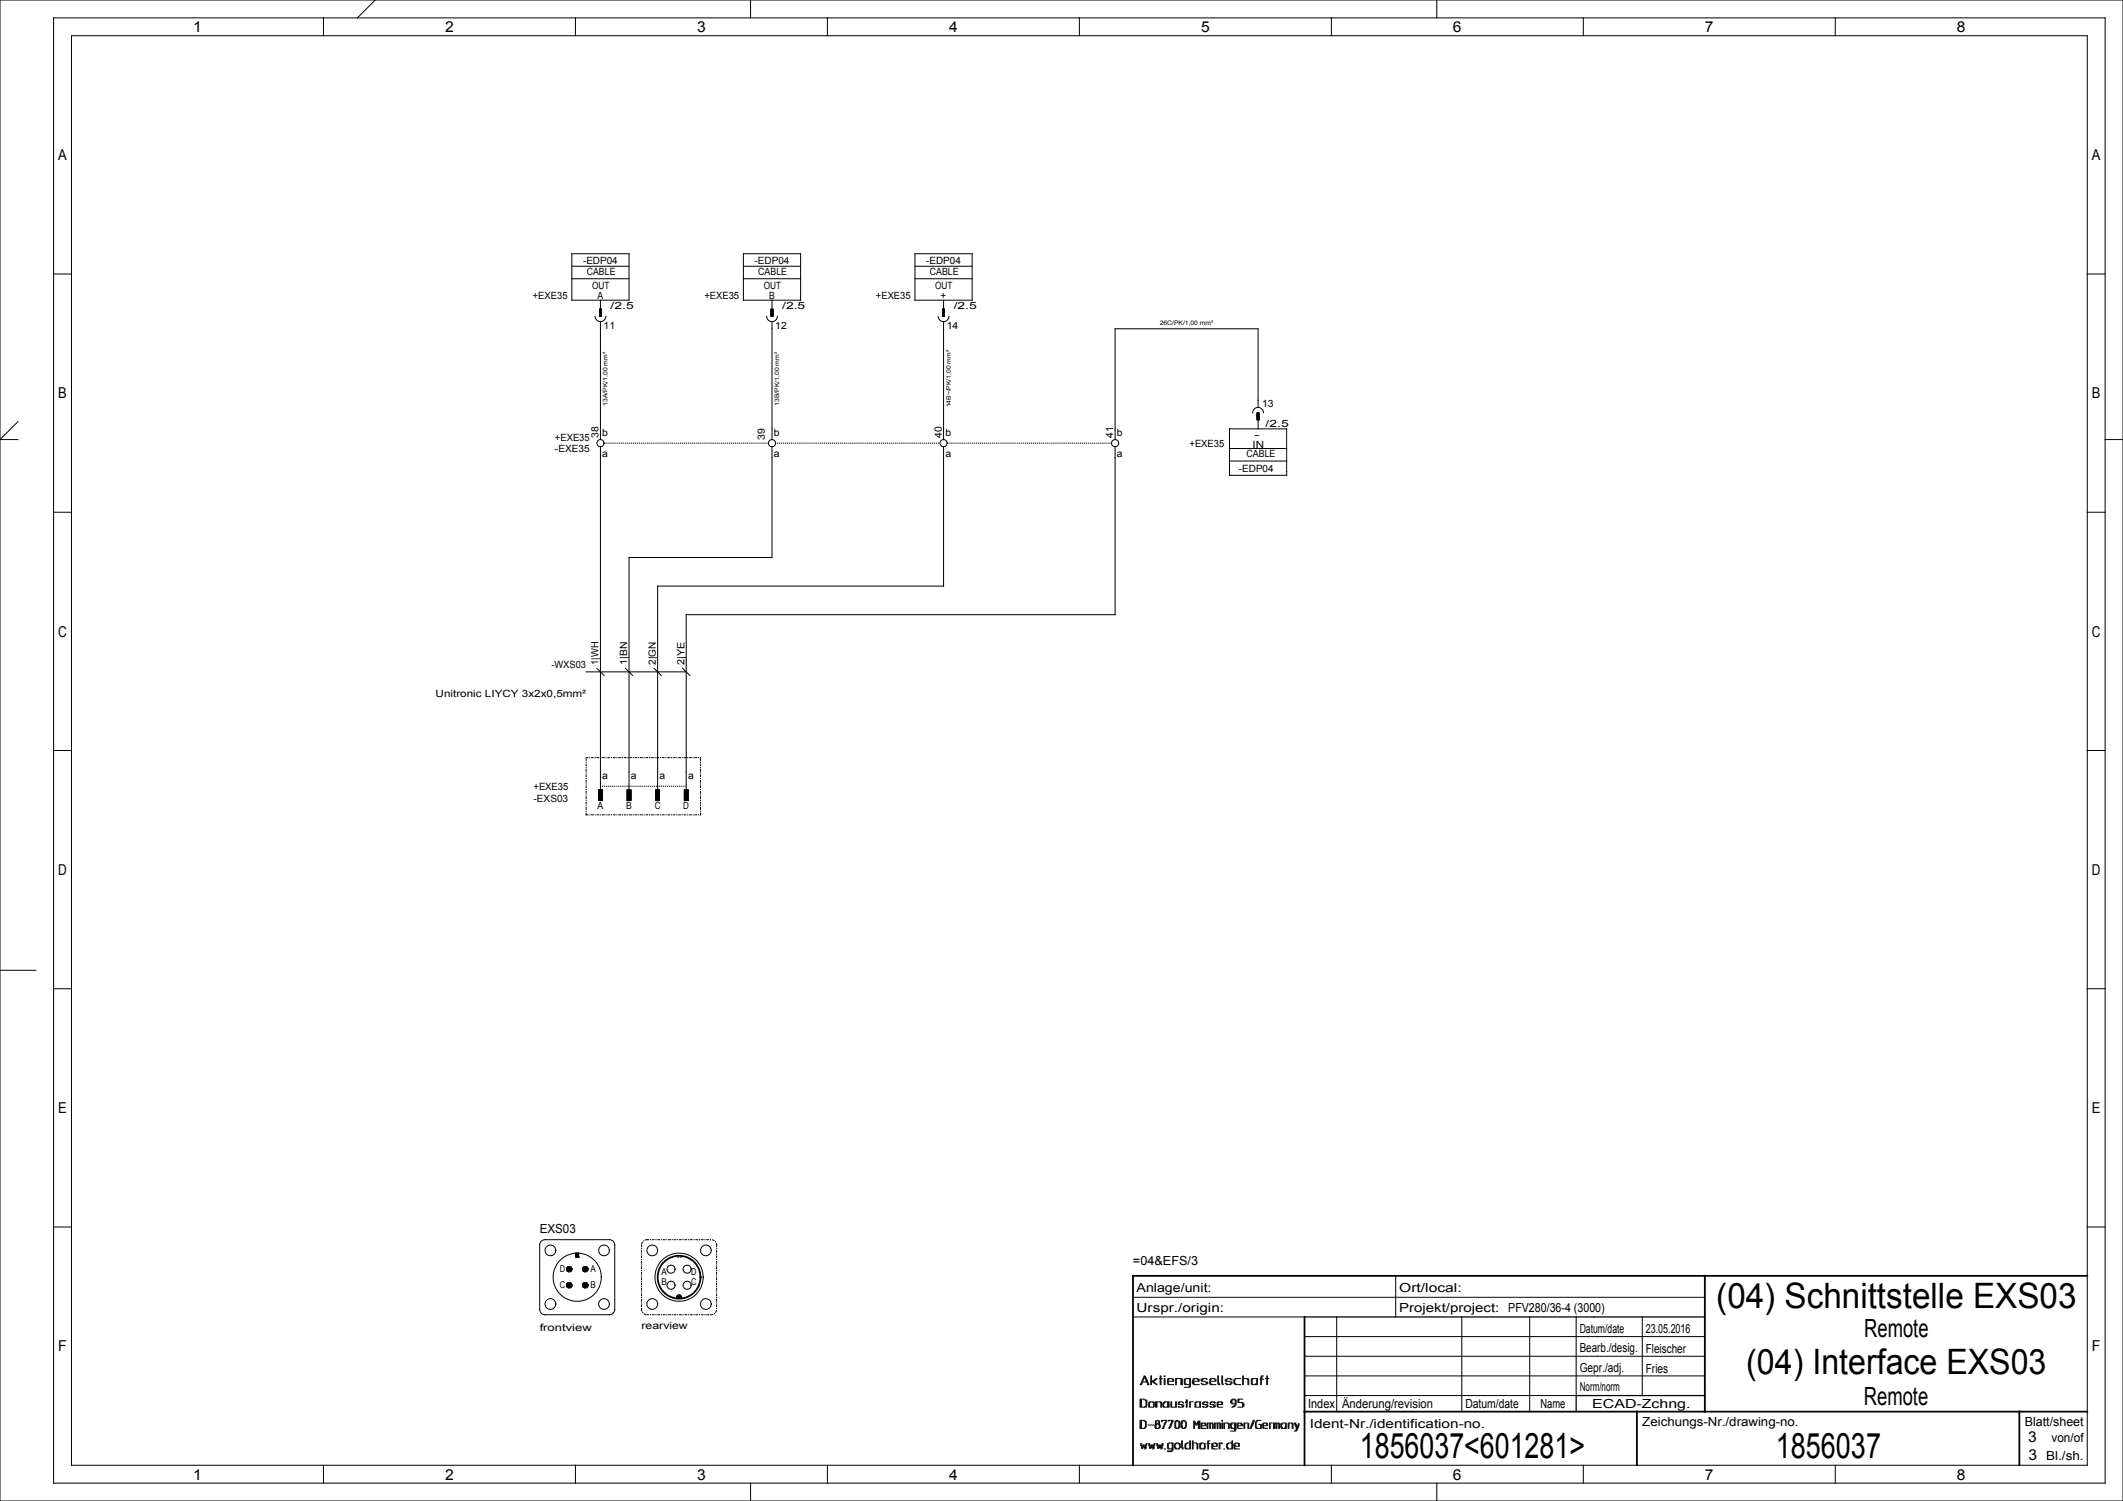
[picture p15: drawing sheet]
<svg xmlns="http://www.w3.org/2000/svg" width="594mm" height="420mm" viewBox="0 0 594 420" stroke-linecap="round" stroke-linejoin="round" font-family="sans-serif">
<defs><g id="words">
<g font-size="9.8">
<text x="480.2" y="365.9">(04) Schnittstelle EXS03</text>
<text x="488.6" y="384.4">(04) Interface EXS03</text>
<text x="380.5" y="408">1856037&lt;601281&gt;</text>
<text x="496.9" y="408">1856037</text>
</g>
<g font-size="7">
<text x="521.6" y="374.1">Remote</text>
<text x="521.5" y="393">Remote</text>
</g>
<g font-size="4.2">
<text x="54" y="9">1</text>
<text x="124.5" y="9">2</text>
<text x="195" y="9">3</text>
<text x="265.5" y="9">4</text>
<text x="336" y="9">5</text>
<text x="406.5" y="9">6</text>
<text x="477" y="9">7</text>
<text x="547.5" y="9">8</text>
<text x="16.3" y="44.8">A</text>
<text x="585.3" y="44.8">A</text>
<text x="16.3" y="111.5">B</text>
<text x="585.3" y="111.5">B</text>
<text x="16.3" y="178.2">C</text>
<text x="585.3" y="178.2">C</text>
<text x="16.3" y="244.8">D</text>
<text x="585.3" y="244.8">D</text>
<text x="16.3" y="311.5">E</text>
<text x="585.3" y="311.5">E</text>
<text x="16.3" y="378.2">F</text>
<text x="585.3" y="378.2">F</text>
<text x="567.5" y="403.5">3</text>
<text x="54" y="414">1</text>
<text x="124.5" y="414">2</text>
<text x="195" y="414">3</text>
<text x="265.5" y="414">4</text>
<text x="336" y="414">5</text>
<text x="406.5" y="414">6</text>
<text x="477" y="414">7</text>
<text x="547.5" y="414">8</text>
<text x="567.5" y="408.5">3</text>
</g>
<g font-size="3.5">
<text x="151" y="345">EXS03</text>
<text x="317" y="354">=04&amp;EFS/3</text>
<text x="318" y="361.5">Anlage/unit:</text>
<text x="391.5" y="361.5">Ort/local:</text>
<text x="318" y="367">Urspr./origin:</text>
<text x="391.5" y="367">Projekt/project:</text>
<text x="422" y="367">PFV280/36-4 (3000)</text>
<text x="442" y="372.9">Datum/date</text>
<text x="460.5" y="373">23.05.2016</text>
<text x="442" y="383.9">Gepr./adj.</text>
<text x="442" y="378.4">Bearb./desig.</text>
<text x="460.5" y="378.5">Fleischer</text>
<text x="442" y="389.3">Norm/norm</text>
<text x="460.5" y="384">Fries</text>
<text x="366" y="394">Index</text>
<text x="375.5" y="394">Änderung/revision</text>
<text x="410" y="394">Datum/date</text>
<text x="431" y="394">Name</text>
<text x="445.5" y="394">ECAD-Zchng.</text>
<text x="366.5" y="399.5">Ident-Nr./identification-no.</text>
<text x="459.5" y="399">Zeichungs-Nr./drawing-no.</text>
<text x="566.5" y="399">Blatt/sheet</text>
<text x="574" y="403.5">von/of</text>
<text x="572.5" y="408.5">Bl./sh.</text>
</g>
<g font-size="2.8">
<text x="163.1" y="74">-EDP04</text>
<text x="164.1" y="77">CABLE</text>
<text x="211.1" y="74">-EDP04</text>
<text x="212.1" y="77">CABLE</text>
<text x="259.1" y="74">-EDP04</text>
<text x="260.1" y="77">CABLE</text>
<text x="149.1" y="83.7">+EXE35</text>
<text x="165.7" y="81">OUT</text>
<text x="167.2" y="83.6">A</text>
<text x="197.1" y="83.7">+EXE35</text>
<text x="213.7" y="81">OUT</text>
<text x="215.2" y="83.6">B</text>
<text x="245.1" y="83.7">+EXE35</text>
<text x="261.7" y="81">OUT</text>
<text x="263.2" y="83.6">+</text>
<text x="170.8" y="86.6">/2.5</text>
<text x="218.8" y="86.6">/2.5</text>
<text x="266.8" y="86.6">/2.5</text>
<text x="168.9" y="92">11</text>
<text x="216.9" y="92">12</text>
<text x="264.9" y="92">14</text>
<text x="353.1" y="113.9">13</text>
<text x="354.1" y="119.4">/2.5</text>
<text x="155.3" y="123.5">+EXE35</text>
<text x="167.5" y="122.5" transform="rotate(-90 167.5 122.5)">38</text>
<text x="168.5" y="122">b</text>
<text x="214" y="123" transform="rotate(-90 214 123)">39</text>
<text x="216.5" y="122">b</text>
<text x="263.5" y="122.5" transform="rotate(-90 263.5 122.5)">40</text>
<text x="264.5" y="122">b</text>
<text x="311.5" y="122.5" transform="rotate(-90 311.5 122.5)">41</text>
<text x="312.5" y="122">b</text>
<text x="332.8" y="125.2">+EXE35</text>
<text x="350.5" y="125.3">IN</text>
<text x="350.9" y="122.4">-</text>
<text x="155.3" y="126.5">-EXE35</text>
<text x="168.5" y="128">a</text>
<text x="216.5" y="128">a</text>
<text x="264.5" y="128">a</text>
<text x="312.5" y="128">a</text>
<text x="346.6" y="132">-EDP04</text>
<text x="348.8" y="128">CABLE</text>
<text x="154.3" y="187">-WXS03</text>
<text x="167.5" y="186" transform="rotate(-90 167.5 186)">1|WH</text>
<text x="175.5" y="186" transform="rotate(-90 175.5 186)">1|BN</text>
<text x="183.5" y="186" transform="rotate(-90 183.5 186)">2|GN</text>
<text x="191.5" y="186" transform="rotate(-90 191.5 186)">2|YE</text>
<text x="121.9" y="195">Unitronic LIYCY 3x2x0,5mm²</text>
<text x="149.3" y="221">+EXE35</text>
<text x="168.5" y="218">a</text>
<text x="176.5" y="218">a</text>
<text x="184.5" y="218">a</text>
<text x="192.5" y="218">a</text>
<text x="149.3" y="224.5">-EXS03</text>
<text x="167.2" y="226.5">A</text>
<text x="175.2" y="226.5">B</text>
<text x="183.2" y="226.5">C</text>
<text x="191.2" y="226.5">D</text>
<text x="179.5" y="372">rearview</text>
<text x="151" y="372.5">frontview</text>
</g>
<g font-size="2.6">
<text x="156.6" y="355.9">D</text>
<text x="165.2" y="355.9">A</text>
<text x="185.1" y="359.6">B</text>
<text x="185.1" y="356.6">A</text>
<text x="193.4" y="359.6">C</text>
<text x="193.4" y="356.6">D</text>
<text x="156.6" y="360.4">C</text>
<text x="165.2" y="360.4">B</text>
</g>
<g font-size="1.7">
<text x="324.5" y="91">26C/PK/1,00 mm²</text>
<text x="170" y="113.5" transform="rotate(-90 170 113.5)">13A/PK/1,00 mm²</text>
<text x="218" y="113.5" transform="rotate(-90 218 113.5)">13B/PK/1,00 mm²</text>
<text x="266" y="114" transform="rotate(-90 266 114)">14B~/PK/1,00 mm²</text>
</g>
</g></defs>
<g fill="none" stroke="#000" stroke-width=".28">
<path d="M0 0h594v420h-594zM15 5h574v410h-574zM20 10h564v400h-564zM90.5 5v5M105 0l-5 5M161 5v5M210 0v5M231.5 5v5M302 5v5M372.5 5v5M402 0v5M443 5v5"/>
<path d="M513.5 5v5M15 76.7h5M160 71h16v13h-16zM160 74.5h16M160 78h16M208 71h16v13h-16zM208 74.5h16M208 78h16M256 71h16v13h-16zM256 74.5h16M256 78h16M584 76.7h5"/>
<path d="M166.5 88.5a1.5 1.5 0 0 0 1.5 1.5 1.5 1.5 0 0 0 1.5-1.5M167.8 86.5h.4v2h-.4zM167.8 86.6h.4M167.8 86.7h.4M167.8 86.8h.4M167.8 86.9h.4M167.8 87h.4M167.8 87.1h.4M167.8 87.2h.4M167.8 87.3h.4M167.8 87.4h.4M167.8 87.5h.4"/>
<path d="M167.8 87.6h.4M167.8 87.7h.4M167.8 87.8h.4M167.8 87.9h.4M167.8 88h.4M167.8 88.1h.4M167.8 88.2h.4M167.8 88.3h.4M167.8 88.4h.4M168 84v2.5M168 90v33M214.5 88.5a1.5 1.5 0 0 0 1.5 1.5 1.5 1.5 0 0 0 1.5-1.5"/>
<path d="M215.8 86.5h.4v2h-.4zM215.8 86.6h.4M215.8 86.7h.4M215.8 86.8h.4M215.8 86.9h.4M215.8 87h.4M215.8 87.1h.4M215.8 87.2h.4M215.8 87.3h.4M215.8 87.4h.4M215.8 87.5h.4M215.8 87.6h.4"/>
<path d="M215.8 87.7h.4M215.8 87.8h.4M215.8 87.9h.4M215.8 88h.4M215.8 88.1h.4M215.8 88.2h.4M215.8 88.3h.4M215.8 88.4h.4M216 84v2.5M216 90v33M262.5 88.5a1.5 1.5 0 0 0 1.5 1.5 1.5 1.5 0 0 0 1.5-1.5M263.8 86.5h.4v2h-.4z"/>
<path d="M263.8 86.6h.4M263.8 86.7h.4M263.8 86.8h.4M263.8 86.9h.4M263.8 87h.4M263.8 87.1h.4M263.8 87.2h.4M263.8 87.3h.4M263.8 87.4h.4M263.8 87.5h.4M263.8 87.6h.4M263.8 87.7h.4"/>
<path d="M263.8 87.8h.4M263.8 87.9h.4M263.8 88h.4M263.8 88.1h.4M263.8 88.2h.4M263.8 88.3h.4M263.8 88.4h.4M264 84v2.5M264 90v33M5 118l-5 5h5M344 120h16v13h-16zM350.5 115.5a1.5 1.5 0 0 1 1.5-1.5 1.5 1.5 0 0 1 1.5 1.5"/>
<path d="M351.8 115.6h.5M351.8 115.7h.5M351.8 115.8h.5M351.8 115.9h.5M351.8 116h.5M351.8 116.1h.5M351.8 116.2h.5M351.8 116.3h.5M351.8 116.4h.5M351.8 116.5h.5M351.8 116.6h.5M351.8 116.7h.5"/>
<path d="M351.8 116.8h.5M351.8 116.9h.5M351.8 117h.5M351.8 117.1h.5M351.8 117.2h.5M351.8 117.3h.5M351.8 117.4h.5M351.8 117.5h.5M351.8 115.5h.5v2h-.5zM352 114v-22h-40v31M352 117.5v2.5M168 125v96"/>
<path d="M216 125v31h-40v65M264 125v39h-80v57M312 125v47h-120v49M344 125.5h16M344 129h16M589 123h5M15 143.3h5M584 143.3h5M164 188h28M167 187l2 2M175 187l2 2M183 187l2 2"/>
<path d="M191 187l2 2M15 210h5M584 210h5M167.5 221h1M167.5 221.1h1M167.5 221.2h1M167.5 221.3h1M167.5 221.4h1M167.5 221.5h1M167.5 221.6h1M167.5 221.7h1M167.5 221.8h1"/>
<path d="M167.5 221.9h1M167.5 222h1M167.5 222.1h1M167.5 222.2h1M167.5 222.3h1M167.5 222.4h1M167.5 222.5h1M167.5 222.6h1M167.5 222.7h1M167.5 222.8h1M167.5 222.9h1M167.5 223h1"/>
<path d="M167.5 223.1h1M167.5 223.2h1M167.5 223.3h1M167.5 223.4h1M167.5 223.5h1M167.5 223.6h1M167.5 223.7h1M167.5 223.8h1M167.5 223.9h1M167.5 221h1v3h-1zM175.5 221h1M175.5 221.1h1"/>
<path d="M175.5 221.2h1M175.5 221.3h1M175.5 221.4h1M175.5 221.5h1M175.5 221.6h1M175.5 221.7h1M175.5 221.8h1M175.5 221.9h1M175.5 222h1M175.5 222.1h1M175.5 222.2h1M175.5 222.3h1"/>
<path d="M175.5 222.4h1M175.5 222.5h1M175.5 222.6h1M175.5 222.7h1M175.5 222.8h1M175.5 222.9h1M175.5 223h1M175.5 223.1h1M175.5 223.2h1M175.5 223.3h1M175.5 223.4h1M175.5 223.5h1"/>
<path d="M175.5 223.6h1M175.5 223.7h1M175.5 223.8h1M175.5 223.9h1M175.5 221h1v3h-1zM183.5 221h1M183.5 221.1h1M183.5 221.2h1M183.5 221.3h1M183.5 221.4h1M183.5 221.5h1M183.5 221.6h1"/>
<path d="M183.5 221.7h1M183.5 221.8h1M183.5 221.9h1M183.5 222h1M183.5 222.1h1M183.5 222.2h1M183.5 222.3h1M183.5 222.4h1M183.5 222.5h1M183.5 222.6h1M183.5 222.7h1M183.5 222.8h1"/>
<path d="M183.5 222.9h1M183.5 223h1M183.5 223.1h1M183.5 223.2h1M183.5 223.3h1M183.5 223.4h1M183.5 223.5h1M183.5 223.6h1M183.5 223.7h1M183.5 223.8h1M183.5 223.9h1M183.5 221h1v3h-1z"/>
<path d="M191.5 221h1M191.5 221.1h1M191.5 221.2h1M191.5 221.3h1M191.5 221.4h1M191.5 221.5h1M191.5 221.6h1M191.5 221.7h1M191.5 221.8h1M191.5 221.9h1M191.5 222h1M191.5 222.1h1"/>
<path d="M191.5 222.2h1M191.5 222.3h1M191.5 222.4h1M191.5 222.5h1M191.5 222.6h1M191.5 222.7h1M191.5 222.8h1M191.5 222.9h1M191.5 223h1M191.5 223.1h1M191.5 223.2h1M191.5 223.3h1"/>
<path d="M191.5 223.4h1M191.5 223.5h1M191.5 223.6h1M191.5 223.7h1M191.5 223.8h1M191.5 223.9h1M191.5 221h1v3h-1zM0 271.5h10M15 276.7h5M584 276.7h5M15 343.3h5M151.4 347.4l1.1-.5h18a1.5 1.5 0 0 1 1.5 1.5v18a1.5 1.5 0 0 1-1.5 1.5h-18a1.5 1.5 0 0 1-1.5-1.5v-18z"/>
<path d="M158.5 355.1a.75 .75 0 0 1 .7-.7 .75 .75 0 0 1 .8 .7M158.5 355.1a.75 .75 0 0 0 .7 .8 .75 .75 0 0 0 .8-.8M158.5 359.6a.75 .75 0 0 1 .7-.7 .75 .75 0 0 1 .8 .7M158.5 359.6a.75 .75 0 0 0 .7 .8 .75 .75 0 0 0 .8-.8M158.5 359.6h1.5M158.5 355.1h1.5M158.5 355.2h1.5M158.5 359.7h1.5M158.5 355h1.5M158.5 359.5h1.5M158.5 359.8h1.5M158.5 355.3h1.5"/>
<path d="M158.5 359.4h1.5M158.5 359.9h1.5M158.5 354.9h1.5M158.5 355.4h1.5M158.6 359.9h1.3M158.6 354.8h1.3M158.6 355.4h1.3M158.6 359.3h1.3M158.6 360h1.3M158.6 354.7h1.3M158.6 355.5h1.3M158.6 359.2h1.3"/>
<path d="M158.7 354.7h1.1M158.7 355.6h1.1M158.7 359.2h1.1M158.7 354.6h1.1M158.7 355.7h1.1M158.7 359.1h1.1M158.8 354.5h.9M158.8 355.7h.9M158.8 359h.9M158.9 354.5h.7M158.9 355.8h.7M158.9 358.9h.7"/>
<path d="M159.1 354.4h.3M159.1 355.9h.3M161.1 351.8h.1M161.1 350.7h.8M161.1 350.8h.8M161.1 350.9h.8M161.1 351h.8M161.1 351.1h.8M161.1 351.2h.8M161.1 351.3h.8M161.1 351.4h.8M161.1 351.5h.8"/>
<path d="M161.1 351.6h.8M161.1 351.7h.8M161.1 351.8v-1.2h.8v1.2M161.9 351.8h.1M163 355.1a.75 .75 0 0 1 .7-.7 .75 .75 0 0 1 .8 .7M163 355.1a.75 .75 0 0 0 .7 .8 .75 .75 0 0 0 .8-.8M163 359.6a.75 .75 0 0 1 .7-.7 .75 .75 0 0 1 .8 .7M163 359.6a.75 .75 0 0 0 .7 .8 .75 .75 0 0 0 .8-.8M163 359.6h1.5M163 355.1h1.5M163 355.2h1.5M163 359.7h1.5"/>
<path d="M163 355h1.5M163 359.5h1.5M163 359.8h1.5M163 355.3h1.5M163 359.4h1.5M163 359.9h1.5M163 354.9h1.5M163 355.4h1.5M163.1 359.9h1.3M163.1 354.8h1.3M163.1 355.4h1.3M163.1 359.3h1.3"/>
<path d="M163.1 360h1.3M163.1 354.7h1.3M163.1 355.5h1.3M163.1 359.2h1.3M163.2 354.7h1.1M163.2 355.6h1.1M163.2 359.2h1.1M163.2 354.6h1.1M163.2 355.7h1.1M163.2 359.1h1.1M163.3 354.5h.9M163.3 355.7h.9"/>
<path d="M163.3 359h.9M163.4 354.5h.7M163.4 355.8h.7M163.4 358.9h.7M163.6 354.4h.3M163.6 355.9h.3M189.6 351.8h.1M190.4 351.8h.1M390.5 357v11.5M584 343.3h5M158.6 360.1h1.3M158.7 360.1h1.1"/>
<path d="M158.8 360.2h.9M158.9 360.3h.7M159 360.3h.5M163.1 360.1h1.3M163.2 360.1h1.1M163.3 360.2h.9M163.4 360.3h.7M163.5 360.3h.5M317 363h160M317 368.5h48M365 379.5h112M365 374h112"/>
<path d="M374 368.5v26.5M409 368.5v26.5M428 368.5v26.5M441 368.5v22M459.5 368.5v22M319 398h.4M319 387.4h.4M319 398.6h.4M319 399.5h.4M319 393h.4M319 399.1h.4M319 398.8h.4"/>
<path d="M319 398.9h.4M319 392.1h.4M319 392.6h.4M319 399.3h.4M319 397.6h.4M319 392.8h.4M319 398.4h.4M319 392.4h.4M319 399.7h1.3M319 393.6h.4M319 393.8h1.7M319 398.2h.4"/>
<path d="M319 393.2h.4M319 392.3h.4M319 391.9h.4M319 391.7h.4M319 397.8h.4M319 393.4h.4M319 397.4h1.1M319 391.5h1.1M319.2 387.1h.4M319.2 387.2h.2M319.4 386.9h.2M319.4 386.7h1.7"/>
<path d="M319.6 386.5h.2M319.6 386.3h.2M319.8 385.9h.1M319.8 385.7h.3M319.8 386.1h.1M319.9 385.6h.2M319.9 385.4h.6M320.1 397.6h.4M320.1 385h.2M320.1 385.2h.4M320.1 391.7h.6M320.3 399.5h.2"/>
<path d="M320.3 399.3h.4M320.3 385.6h.4M320.3 393.6h.4M320.3 397.8h.4M320.5 385.9h.4M320.5 398h.2M320.5 398.6h.2M320.5 399.1h.2M320.5 398.8h.2M320.5 398.9h.2M320.5 398.4h.2M320.5 385.7h.2"/>
<path d="M320.5 398.2h.2M320.5 391.9h.4M320.7 386.5h.4M320.7 393h.2M320.7 392.1h.2M320.7 392.6h.2M320.7 392.8h.2M320.7 392.4h.2M320.7 393.2h.2M320.7 386.1h.2M320.7 386.3h.4M320.7 392.3h.2"/>
<path d="M320.7 393.4h.2M320.9 386.9h.4M321.1 387.4h.3M321.1 387.1h.2M321.1 387.2h.3M321.3 398.8h1.5M321.4 393h.2M321.4 392.6h.2M321.4 392.8h.2M321.4 392.4h.4M321.4 393.6h.2M321.4 393.8h1.4"/>
<path d="M321.4 393.2h.2M321.4 393.4h.2M321.6 392.3h1.2M322 385.9h.2M322 387.4h.2M322 386.5h.2M322 387.1h.2M322 386.9h.2M322 386.7h.4M322 385h.2M322 385.6h.2M322 385.7h.2"/>
<path d="M322 387.2h.2M322 386.1h.2M322 385.2h.2M322 386.3h.2M322 385.4h.2M322.4 386.5h.4M322.6 386.7h.3M322.6 392.4h.3M322.6 386.3h.5M322.8 393h.1M322.8 392.6h.1M322.8 386.9h.3"/>
<path d="M322.8 392.8h.1M322.8 393.6h.1M322.8 393.2h.1M322.8 393.4h.1M322.9 387.1h.4M322.9 386.1h.4M323.1 385.9h.6M323.1 399.1h.2M323.1 398.8h.4M323.1 398.9h.4M323.1 399.3h.4M323.3 398h.2"/>
<path d="M323.3 398.6h.4M323.3 399.5h.2M323.3 393h.4M323.3 392.6h.4M323.3 397.6h.4M323.3 392.8h.4M323.3 398.4h1.1M323.3 392.4h.4M323.3 399.7h1M323.3 393.6h.4M323.3 393.8h.4M323.3 387.2h.4"/>
<path d="M323.3 398.2h.2M323.3 393.2h.4M323.3 392.3h1.5M323.3 397.8h.2M323.3 393.4h.4M323.5 387.4h.2M323.5 385.7h.2M323.7 397.4h.4M324.1 398.6h.3M324.1 397.6h.3M324.1 398.2h.3M324.3 398h.1"/>
<path d="M324.3 399.5h.1M324.3 398.8h.3M324.3 399.3h.3M324.3 397.8h.1M324.4 399.1h.2M324.4 398.9h.2M324.4 385.7h.8M324.6 385.9h.2M324.6 387.4h.2M324.6 386.5h.2M324.6 387.1h.2M324.6 386.9h.2"/>
<path d="M324.6 386.7h.2M324.6 385h.2M324.6 392.4h.4M324.6 385.6h.2M324.6 387.2h.2M324.6 386.1h.2M324.6 385.2h.2M324.6 386.3h.2M324.6 385.4h.2M324.8 393h.2M324.8 392.6h.2M324.8 392.8h.2"/>
<path d="M324.8 393.6h.2M324.8 393.8h.2M324.8 393.2h.2M324.8 393.4h.2M325 397.6h.2M325 397.8h.2M325 397.4h1.3M325.2 399.7h.4M325.4 399.5h.2M325.4 393h.2M325.4 392.6h.4M325.4 399.3h.4"/>
<path d="M325.4 392.8h.2M325.4 393.6h.4M325.4 393.2h.2M325.4 393.4h.2M325.6 399.1h.2M325.6 398.9h.2M325.6 392.4h.3M325.6 393.8h1.5M325.8 385.9h.1M325.8 387.4h.1M325.8 386.5h.1M325.8 398.6h.1"/>
<path d="M325.8 398.8h.1M325.8 387.1h.1M325.8 386.9h.1M325.8 386.7h.1M325.8 398.4h.3M325.8 385h.1M325.8 385.7h.1M325.8 387.2h.1M325.8 386.1h.1M325.8 385.2h.1M325.8 386.3h.1M325.8 392.3h1.3"/>
<path d="M325.9 398h.4M325.9 398.2h.2M326.1 397.6h.4M326.1 397.8h.2M326.7 385.9h.4M326.7 386.5h1.7M326.7 393h.4M326.7 387.1h.2M326.7 392.6h.4M326.7 386.9h.2M326.7 386.7h.2M326.7 392.8h.4"/>
<path d="M326.7 392.4h.4M326.7 393.6h.4M326.7 387.2h.4M326.7 393.2h.4M326.7 386.1h.2M326.7 386.3h.2M326.7 393.4h.4M326.9 387.4h1.5M326.9 397.6h.2M326.9 385.7h1.1M326.9 397.4h1.3M327.1 399.5h.3"/>
<path d="M327.1 399.7h.2M327.3 399.1h.3M327.3 399.3h.1M327.4 398.6h.4M327.4 398.8h.4M327.4 398.9h.2M327.6 393h.2M327.6 392.6h.2M327.6 392.8h.2M327.6 398.4h.2M327.6 392.4h.2M327.6 393.6h.2"/>
<path d="M327.6 393.8h1.5M327.6 398.2h.4M327.6 393.2h.2M327.6 392.3h.2M327.6 393.4h.2M327.8 398h.2M327.8 397.6h.4M327.8 397.8h.4M328 385.9h.4M328.2 386.1h.2M328.2 386.3h.2M328.8 398h.1"/>
<path d="M328.8 398.6h.1M328.8 399.5h.3M328.8 399.1h.1M328.8 398.8h.1M328.8 398.9h.1M328.8 399.3h.1M328.8 397.6h.5M328.8 398.4h.1M328.8 398.2h.1M328.8 397.8h.3M328.9 385.9h.2M328.9 387.4h.2"/>
<path d="M328.9 386.5h.2M328.9 393h.2M328.9 387.1h.2M328.9 392.6h.2M328.9 386.9h.2M328.9 386.7h.2M328.9 392.8h.2M328.9 392.4h.2M328.9 399.7h.8M328.9 393.6h.2M328.9 385.7h1.7M328.9 387.2h.2"/>
<path d="M328.9 393.2h.2M328.9 386.1h.2M328.9 386.3h.2M328.9 392.3h.2M328.9 393.4h.2M329.1 397.4h.4M329.5 397.6h.4M329.7 399.5h.4M329.7 393h1.1M329.7 392.6h.2M329.7 399.3h.4M329.7 392.8h.2"/>
<path d="M329.7 392.4h.4M329.7 393.6h.2M329.7 393.8h1.3M329.7 397.8h.4M329.9 398h.2M329.9 398.6h.2M329.9 399.1h.2M329.9 398.8h.2M329.9 398.9h.2M329.9 398.4h.2M329.9 398.2h.2M329.9 392.3h.9"/>
<path d="M330.4 385.9h.4M330.4 398h.4M330.4 387.4h.4M330.4 386.5h.4M330.4 398.6h.2M330.4 399.1h.4M330.4 398.8h.2M330.4 398.9h.4M330.4 387.1h.4M330.4 386.9h.4M330.4 399.3h.4M330.4 386.7h.4"/>
<path d="M330.4 398.4h.4M330.4 387.2h.4M330.4 398.2h.4M330.4 386.1h.4M330.4 386.3h.4M330.6 399.5h.2M330.6 397.6h.6M330.6 393.2h.6M330.6 397.8h.2M330.8 392.4h.2M330.8 399.7h.8M330.8 393.6h.4"/>
<path d="M331 392.6h.2M331 393.4h.2M331 397.4h.4M331.4 385.9h.4M331.4 386.5h.2M331.4 399.5h.4M331.4 387.1h.2M331.4 386.9h.2M331.4 386.7h.2M331.4 397.6h.4M331.4 388.2h1.5M331.4 387.2h.5"/>
<path d="M331.4 386.1h.2M331.4 386.3h.2M331.6 387.4h1.5M331.6 399.3h.2M331.6 397.8h.2M331.8 398h.1M331.8 398.6h.1M331.8 399.1h.1M331.8 398.8h.1M331.8 398.9h.1M331.8 398.4h.1M331.8 392.4h.3"/>
<path d="M331.8 385.7h1.3M331.8 398.2h.1M331.8 392.3h.5M331.9 393h.2M331.9 392.1h.2M331.9 392.6h.2M331.9 392.8h.2M331.9 393.6h.2M331.9 393.8h.2M331.9 393.2h.2M331.9 391.9h.2M331.9 391.7h.2"/>
<path d="M331.9 393.4h.2M332.7 388h.4M332.9 385.9h.2M332.9 386.5h.2M332.9 393h.2M332.9 387.1h.2M332.9 392.6h.2M332.9 386.9h.2M332.9 386.7h.2M332.9 392.8h.2M332.9 392.4h.2M332.9 393.6h.2"/>
<path d="M332.9 393.8h.2M332.9 387.2h.2M332.9 393.2h.2M332.9 386.1h.2M332.9 386.3h.2M332.9 392.3h.9M332.9 393.4h.2M332.9 387.6h.2M332.9 387.8h.2M333.6 386.5h1.9M333.6 387.1h.4M333.6 386.9h.4"/>
<path d="M333.6 386.7h.4M333.6 386.3h.2M333.8 385.9h.4M333.8 387.2h.4M333.8 386.1h.2M334 398h.4M334 387.4h1.5M334 398.6h.2M334 399.5h.2M334 399.1h.2M334 398.8h.2M334 398.9h.2"/>
<path d="M334 399.3h.2M334 397.6h.2M334 398.4h.2M334 399.7h.2M334 385.7h1.1M334 398.2h.2M334 397.8h.4M334.4 393h.2M334.4 392.6h.2M334.4 392.8h.2M334.4 398.4h.4M334.4 392.4h.4"/>
<path d="M334.4 393.6h.2M334.4 393.8h1.5M334.4 398.2h.2M334.4 393.2h.2M334.4 393.4h.2M334.6 398.6h.3M334.6 398.8h.3M334.6 392.3h1.3M334.9 398.4h.2M334.9 398.2h.2M335.1 385.9h.4M335.1 398h.6"/>
<path d="M335.1 386.1h.4M335.1 397.8h.6M335.3 398.6h.4M335.3 399.5h.4M335.3 399.1h.4M335.3 398.8h.4M335.3 398.9h.4M335.3 399.3h.4M335.3 397.6h.4M335.3 398.4h.4M335.3 399.7h.4M335.3 398.2h.4"/>
<path d="M335.3 386.3h.2M335.7 393h.2M335.7 392.6h.2M335.7 392.8h.2M335.7 392.4h.2M335.7 393.6h.2M335.7 393.2h.2M335.7 393.4h.2M336.1 385.9h.5M336.1 398.6h.2M336.1 399.5h.2M336.1 399.1h.2"/>
<path d="M336.1 398.8h.2M336.1 398.9h1.3M336.1 387.1h.2M336.1 399.3h.2M336.1 398.4h.3M336.1 399.7h1.3M336.1 398.2h1.1M336.1 386.1h.3M336.1 386.3h.3M336.3 386.5h.9M336.3 387.2h.3M336.4 387.4h1"/>
<path d="M336.4 392.6h.2M336.4 392.8h.4M336.4 393.6h.4M336.4 385.7h1.2M336.6 393h1.1M336.6 392.4h.4M336.6 393.8h1.1M336.8 392.3h.9M337 398.4h.4M337.2 398.6h.2M337.2 398.8h.2M337.2 386.7h.5"/>
<path d="M337.4 387.2h.3M337.4 393.2h.5M337.6 385.9h.1M337.6 387.1h.3M337.6 386.9h.3M337.6 392.4h.3M337.6 393.6h.3M337.7 398.6h.2M337.7 399.5h.2M337.7 399.1h.2M337.7 398.8h.2M337.7 398.9h.2"/>
<path d="M337.7 392.6h.2M337.7 399.3h.2M337.7 398.4h.2M337.7 399.7h.2M337.7 398.2h1.6M337.7 393.4h.2M338.5 385.9h.4M338.5 386.5h1.7M338.5 398.6h.2M338.5 399.5h.2M338.5 399.1h.2M338.5 398.8h.2"/>
<path d="M338.5 398.9h.2M338.5 387.1h.2M338.5 392.6h.2M338.5 386.9h.2M338.5 399.3h.2M338.5 386.7h.2M338.5 392.8h.2M338.5 398.4h.2M338.5 399.7h.2M338.5 393.6h.4M338.5 387.2h.6M338.5 386.1h.2"/>
<path d="M338.5 386.3h.2M338.7 387.4h1.5M338.7 393h.9M338.7 392.4h.4M338.7 385.7h1.1M338.7 393.8h1.1M338.9 392.3h.9M339.1 398.4h.3M339.3 398.6h.1M339.3 399.5h.1M339.3 399.1h.1M339.3 398.8h.1"/>
<path d="M339.3 398.9h.1M339.3 399.3h.1M339.3 399.7h.1M339.4 393.2h.6M339.6 392.4h.4M339.6 393.6h.4M339.8 385.9h.4M339.8 398.6h.2M339.8 399.5h.2M339.8 399.1h.2M339.8 398.8h.2M339.8 398.9h.2"/>
<path d="M339.8 392.6h.2M339.8 399.3h.2M339.8 398.4h.2M339.8 399.7h.2M339.8 398.2h1.5M339.8 393.4h.2M340 386.1h.2M340 386.3h.2M340.6 398.6h.1M340.6 399.5h.1M340.6 393h1.5M340.6 399.1h.1"/>
<path d="M340.6 398.8h.1M340.6 398.9h.1M340.6 392.6h.1M340.6 399.3h.1M340.6 392.8h.1M340.6 398.4h.1M340.6 392.4h.3M340.6 399.7h.1M340.6 393.6h.1M340.6 393.2h.1M340.6 393.4h.1M340.7 385.9h.2"/>
<path d="M340.7 386.5h.2M340.7 387.1h.4M340.7 386.9h.2M340.7 386.7h.2M340.7 385h.2M340.7 385.6h.2M340.7 385.7h.2M340.7 393.8h1.4M340.7 387.2h.4M340.7 386.1h.2M340.7 385.2h.2M340.7 386.3h.2"/>
<path d="M340.7 392.3h1.2M340.7 385.4h.2M340.9 387.4h.4M341.1 398.4h.4M341.3 398.6h.2M341.3 399.5h.2M341.3 399.1h.2M341.3 398.8h.2M341.3 398.9h.2M341.3 399.3h.2M341.3 399.7h.2M341.7 392.4h.4"/>
<path d="M341.9 385.9h.2M341.9 386.5h.2M341.9 398.6h.2M341.9 399.5h.2M341.9 399.1h.2M341.9 398.8h.2M341.9 398.9h.2M341.9 387.1h.2M341.9 392.6h.2M341.9 386.9h.2M341.9 399.3h.2M341.9 386.7h.2"/>
<path d="M341.9 397.6h.2M341.9 392.8h.2M341.9 398.4h.2M341.9 385h.2M341.9 399.7h.2M341.9 385.6h.2M341.9 385.7h.2M341.9 387.2h.3M341.9 398.2h.2M341.9 386.1h.2M341.9 385.2h.2M341.9 386.3h.2"/>
<path d="M341.9 385.4h.2M341.9 397.4h.2M342.1 387.4h.1M342.4 398.6h.2M342.4 399.5h.2M342.4 399.1h.2M342.4 398.8h.2M342.4 398.9h.2M342.4 399.3h.2M342.4 398.4h.2M342.4 399.7h.2M342.4 398.2h1.3"/>
<path d="M342.8 387.1h.4M342.8 386.1h.4M342.8 386.3h.4M343 385.9h.4M343 386.5h1.1M343 387.2h.4M343.2 387.4h1.1M343.4 385.7h.9M343.6 398.4h.3M343.7 398.6h.2M343.7 399.5h.2M343.7 399.1h.2"/>
<path d="M343.7 398.8h.2M343.7 398.9h.2M343.7 399.3h.2M343.7 399.7h.2M344.1 386.7h.6M344.1 387.2h.4M344.3 385.9h.4M344.3 398.6h.4M344.3 399.5h.4M344.3 399.1h.2M344.3 398.8h.2M344.3 398.9h.2"/>
<path d="M344.3 392.1h.4M344.3 399.3h.2M344.3 398.4h.4M344.3 392.4h.4M344.3 392.3h.4M344.5 387.1h.2M344.5 392.6h.4M344.5 386.9h.2M344.5 399.7h1.3M344.5 398.2h1.3M344.5 386.1h.2M344.5 391.9h.2"/>
<path d="M344.5 391.7h.4M344.7 392.8h1.1M344.7 393.8h.4M344.9 393.6h.5M344.9 391.5h.5M345.2 386.5h.2M345.2 387.1h.4M345.2 386.9h.2M345.2 386.7h.2M345.2 386.1h.4M345.2 386.3h.2M345.2 391.7h.6"/>
<path d="M345.2 393.4h.4M345.4 385.9h.2M345.4 398.6h.4M345.4 399.5h.4M345.4 399.1h.4M345.4 398.8h.4M345.4 398.9h.4M345.4 399.3h.4M345.4 399.9h.4M345.4 398.4h.4M345.4 387.2h.4M345.4 393.2h.4"/>
<path d="M345.6 387.4h1.5M345.6 393h.2M345.6 392.1h.2M345.6 392.6h.2M345.6 392.4h.2M345.6 385.7h1.5M345.6 392.3h.2M345.6 391.9h.2M346.2 398.6h.2M346.2 399.5h.2M346.2 399.1h.2M346.2 398.8h.2"/>
<path d="M346.2 398.9h1.5M346.2 399.3h.2M346.2 398.4h.4M346.4 392.1h.2M346.4 392.4h1.3M346.4 399.7h1.1M346.4 393.8h1.3M346.4 398.2h.9M346.4 392.3h.2M346.4 391.9h.2M346.4 391.7h.3M346.4 391.5h1.3"/>
<path d="M347.1 398.4h.4M347.3 398.6h.4M347.3 398.8h.4M347.5 392.6h.4M347.7 385.9h.2M347.7 387.4h.2M347.7 386.5h.2M347.7 393h.4M347.7 387.1h.2M347.7 386.9h.2M347.7 386.7h.2M347.7 392.8h.4"/>
<path d="M347.7 385h.2M347.7 385.6h.2M347.7 393.6h.2M347.7 385.7h1.5M347.7 387.2h.2M347.7 393.2h.4M347.7 386.1h.2M347.7 385.2h.2M347.7 386.3h.2M347.7 385.4h.2M347.7 393.4h.4M348.1 398.6h.1"/>
<path d="M348.1 399.5h.1M348.1 399.1h.1M348.1 398.8h.1M348.1 398.9h.1M348.1 399.3h.1M348.1 398.4h.1M348.1 399.7h.1M348.1 398.2h1.1M349 385.9h.4M349.2 387.4h.2M349.2 386.5h.2M349.2 398.6h.2"/>
<path d="M349.2 399.5h.2M349.2 399.1h.2M349.2 398.8h.2M349.2 398.9h.2M349.2 387.1h.2M349.2 386.9h.2M349.2 399.3h.2M349.2 386.7h.2M349.2 398.4h.2M349.2 399.7h.2M349.2 387.2h.2M349.2 386.1h.2"/>
<path d="M349.2 386.3h.2M349.7 399.7h.4M349.9 399.5h.2M349.9 399.1h.4M349.9 399.3h.2M350.1 385.9h.4M350.1 386.5h.2M350.1 398.6h.4M350.1 398.8h.4M350.1 398.9h.2M350.1 387.1h.2M350.1 386.9h.2"/>
<path d="M350.1 386.7h.2M350.1 387.2h.4M350.1 386.1h.2M350.1 386.3h.2M350.3 387.4h1.1M350.3 398.4h.4M350.3 385.7h1.5M350.3 398.2h.4M350.5 398h.2M350.5 397.6h.4M350.5 397.8h.4M350.7 397.4h.2"/>
<path d="M351.2 398h.2M351.2 398.6h.2M351.2 399.1h.2M351.2 398.8h.2M351.2 398.9h.2M351.2 399.3h.4M351.2 398.4h.2M351.2 387.2h.6M351.2 398.2h.2M351.4 399.5h.2M351.4 397.6h.4M351.4 399.7h1.5"/>
<path d="M351.4 397.8h.2M351.6 385.9h.2M351.6 387.4h.2M351.6 386.5h.2M351.6 387.1h.2M351.6 386.9h.2M351.6 386.7h.2M351.6 386.1h.2M351.6 386.3h.2M351.6 397.4h1.1M352.2 398.6h.7M352.6 385.9h.9"/>
<path d="M352.7 387.4h.2M352.7 386.5h.2M352.7 399.5h.2M352.7 399.1h.2M352.7 398.8h.2M352.7 398.9h.2M352.7 387.1h.2M352.7 386.9h.2M352.7 399.3h.2M352.7 386.7h.2M352.7 385.6h.2M352.7 385.7h.4"/>
<path d="M352.7 387.2h.2M352.7 386.1h.2M352.7 386.3h.2M352.7 385.4h.4M352.9 385h.6M352.9 385.2h.2M353.3 398.6h.2M353.3 399.5h.4M353.3 399.1h.2M353.3 398.8h.2M353.3 398.9h1.3M353.3 399.3h.2"/>
<path d="M353.3 398.4h.4M353.5 399.7h1.1M353.5 398.2h.9M354.1 385.7h.9M354.2 398.4h.4M354.4 385.9h.2M354.4 387.4h.2M354.4 386.5h.2M354.4 398.6h.2M354.4 398.8h.2M354.4 387.1h.2M354.4 386.9h.2"/>
<path d="M354.4 386.7h.2M354.4 385h.2M354.4 385.6h.2M354.4 387.2h.2M354.4 386.1h.2M354.4 385.2h.2M354.4 386.3h.2M354.4 385.4h.2M355.2 398.6h.2M355.2 399.5h.2M355.2 399.1h.2M355.2 398.8h.2"/>
<path d="M355.2 398.9h.2M355.2 399.3h.2M355.2 398.4h.2M355.2 399.7h.2M355.2 398.2h.7M356.3 398.6h.4M356.3 399.5h.4M356.3 399.1h.4M356.3 398.8h.4M356.3 398.9h.4M356.3 399.3h.4M356.3 398.4h.4"/>
<path d="M356.3 399.7h.4M356.3 398.2h1.5M357.1 398.6h.1M357.1 399.5h.1M357.1 399.1h.1M357.1 398.8h.1M357.1 398.9h.1M357.1 399.3h.1M357.1 398.4h.1M357.1 399.7h.1M357.6 398.4h.4M357.8 398.6h.2"/>
<path d="M357.8 399.5h.2M357.8 399.1h.2M357.8 398.8h.2M357.8 398.9h.2M357.8 399.3h.2M357.8 399.7h.2M358.4 398.6h.3M358.4 399.5h.3M358.4 399.1h.2M358.4 398.8h.2M358.4 398.9h.2M358.4 399.3h.3"/>
<path d="M358.4 398.4h.3M358.6 399.7h1.3M358.7 398.2h1.2M359.5 399.5h.4M359.7 398.6h.2M359.7 399.1h.2M359.7 398.8h.2M359.7 398.9h.2M359.7 399.3h.2M359.7 398.4h.2M360.4 398.6h.2M360.4 399.5h.2"/>
<path d="M360.4 399.1h.2M360.4 398.8h.2M360.4 398.9h.2M360.4 399.3h.2M360.4 398.4h.2M360.4 399.7h.2M360.4 398.2h1.2M361.4 398.4h.3M361.6 398.6h.1M361.6 399.5h.1M361.6 399.1h.1M361.6 398.8h.1"/>
<path d="M361.6 398.9h.1M361.6 399.3h.1M361.6 399.7h.1M362.1 398.4h.4M362.1 398.2h.4M362.3 398.6h.4M362.3 398.8h.4M362.5 399.1h.4M362.5 398.9h.2M362.7 399.5h.6M362.7 399.3h.6M362.7 399.9h.4"/>
<path d="M362.7 399.7h.4M363.1 399.1h.2M363.1 398.9h.3M363.3 398.6h.1M363.3 398.8h.1M363.3 398.4h.1M365 385h112M365 390.5h78M90.5 410v5M161 410v5M210 415v5M231.5 410v5"/>
<path d="M302 410v5M319.2 403.9h.2M319.2 404.3h.2M319.2 404.1h.2M319.2 404.5h.2M319.4 404.9h.5M319.4 405.2h.4M319.4 404.7h.2M319.4 405.1h.4M319.8 404.7h.5M319.8 404.3h.3M319.8 404.5h.3"/>
<path d="M320.1 404.9h.6M320.1 405.1h.6M320.3 405.4h.2M320.3 405.2h.4M320.5 404.7h.2M320.5 404.3h.4M320.5 404.5h.2M320.7 403.9h.2M320.7 404.1h.2M321.4 403.9h.2M321.4 404.3h.4M321.4 404.1h.2"/>
<path d="M321.4 404.5h.4M321.6 404.9h.6M321.6 405.2h.4M321.6 404.7h.2M321.6 405.1h.6M322 404.7h.6M322 404.5h.6M322.2 404.3h.2M322.4 404.9h.5M322.4 405.1h.5M322.6 405.4h.2M322.6 405.2h.3"/>
<path d="M322.8 404.7h.1M322.8 404.3h.3M322.8 404.5h.1M322.9 403.9h.2M322.9 404.1h.2M323.7 403.9h.2M323.7 404.3h.4M323.7 404.1h.2M323.7 404.5h.4M323.9 404.9h.5M323.9 405.2h.4M323.9 404.7h.2"/>
<path d="M323.9 405.1h.5M324.3 404.7h.5M324.3 404.5h.5M324.4 404.3h.2M324.6 404.9h.6M324.6 405.1h.6M324.8 405.4h.2M324.8 405.2h.4M325 404.7h.2M325 404.3h.4M325 404.5h.4M325.2 403.9h.2"/>
<path d="M325.2 404.1h.2M325.8 405.4h.3M326.7 404.9h.2M326.7 405.2h.4M326.7 404.7h.2M326.7 403.9h.4M326.7 404.3h.2M326.7 404.1h.2M326.7 404.5h.2M326.7 405.1h.2M326.7 406.2h1.1M326.7 406h1.3"/>
<path d="M326.9 405.4h1.3M327.1 403.7h1.1M327.8 405.2h.4M327.8 403.9h.4M327.8 405.8h.4M328 404.9h.2M328 404.7h.2M328 404.3h.2M328 404.1h.2M328 404.5h.2M328 405.1h.2M328 405.6h.2"/>
<path d="M328.6 404.9h.2M328.6 404.7h.2M328.6 404.3h.3M328.6 404.5h.2M328.6 405.1h.3M328.8 405.2h.3M328.8 403.9h.3M328.8 404.1h.1M328.9 405.4h1M329.1 403.7h.6M329.7 405.2h.4M329.7 403.9h.4"/>
<path d="M329.9 404.1h.4M330.1 404.9h.2M330.1 404.7h.2M330.1 404.3h.2M330.1 404.5h.2M330.1 405.1h.2M330.6 404.9h.2M330.6 403.2h.2M330.6 404.7h.2M330.6 403.9h.2M330.6 404.3h.2M330.6 404.1h.2"/>
<path d="M330.6 403.4h.2M330.6 404.5h.2M330.6 405.1h.4M330.6 403.7h.2M330.6 403.6h.2M330.8 405.4h.2M330.8 405.2h.2M331.6 404.9h.2M331.6 405.2h.5M331.6 404.7h.2M331.6 404.3h.2M331.6 404.1h.3"/>
<path d="M331.6 404.5h.2M331.6 405.1h.2M331.8 405.4h1.3M331.8 403.9h.3M332.1 403.7h1M332.9 404.9h.2M332.9 403.2h.2M332.9 405.2h.2M332.9 404.7h.2M332.9 403.9h.2M332.9 404.3h.2M332.9 404.1h.2"/>
<path d="M332.9 403.4h.2M332.9 404.5h.2M332.9 405.1h.2M332.9 403.6h.2M333.6 405.4h.2M333.6 404.9h.2M333.6 403.2h.2M333.6 405.2h.2M333.6 404.7h.2M333.6 403.9h.2M333.6 404.3h.2M333.6 404.1h.2"/>
<path d="M333.6 403.4h.2M333.6 404.5h.2M333.6 405.1h.2M333.6 403.7h1.2M333.6 403.6h.2M334.8 403.9h.3M334.9 405.4h.2M334.9 404.9h.2M334.9 405.2h.2M334.9 404.7h.2M334.9 404.3h.2M334.9 404.1h.2"/>
<path d="M334.9 404.5h.2M334.9 405.1h.2M335.7 404.9h.2M335.7 405.2h.4M335.7 404.7h.2M335.7 403.9h.6M335.7 404.3h.2M335.7 404.1h.4M335.7 404.5h.2M335.7 405.1h.2M335.9 405.4h1.1M336.1 403.7h.5"/>
<path d="M336.6 405.2h.6M336.8 403.9h.4M337 404.9h.2M337 404.7h.2M337 404.3h.2M337 404.1h.2M337 404.5h.2M337 405.1h.2M337.7 403.9h.8M337.9 405.4h.2M337.9 404.9h.2M337.9 403.2h.6"/>
<path d="M337.9 405.2h.2M337.9 404.7h.2M337.9 404.3h.2M337.9 404.1h.2M337.9 403.4h.2M337.9 404.5h.2M337.9 405.1h.2M337.9 403.7h.2M337.9 403.6h.2M339.1 404.9h.2M339.1 405.2h.5M339.1 404.7h1.5"/>
<path d="M339.1 403.9h.3M339.1 404.3h.2M339.1 404.1h.3M339.1 404.5h.3M339.1 405.1h.2M339.3 405.4h1.3M339.6 403.7h.6M340 403.9h.6M340.4 404.3h.2M340.4 404.1h.2M340.4 404.5h.2M341.1 405.4h.2"/>
<path d="M341.1 404.9h.2M341.1 405.2h.2M341.1 404.7h.2M341.1 403.9h.2M341.1 404.3h.2M341.1 404.1h.2M341.1 404.5h.2M341.1 405.1h.2M341.1 403.7h.8M341.7 403.9h.4M342.4 405.4h.2M343.2 404.9h.2"/>
<path d="M343.2 404.7h.2M343.2 404.3h.2M343.2 404.1h.4M343.2 404.5h.2M343.2 405.1h.4M343.4 405.4h1.5M343.4 405.2h.3M343.4 403.9h.3M343.7 403.7h1.2M344.3 400.4h1.3M344.5 405.2h.4M344.5 403.9h.4"/>
<path d="M344.7 404.9h.2M344.7 403.2h.2M344.7 404.7h.2M344.7 404.3h.2M344.7 404.1h.2M344.7 403.4h.2M344.7 404.5h.2M344.7 405.1h.2M344.7 403.6h.2M345.2 404.9h.2M345.2 405.2h.6M345.2 404.7h1.5"/>
<path d="M345.2 404.3h.2M345.2 404.1h.4M345.2 404.5h.4M345.2 405.1h.2M345.4 405.4h1.3M345.4 403.9h.4M345.4 400.3h.2M345.4 400.1h.4M345.8 403.7h.6M346.4 403.9h.3M346.6 404.3h.1M346.6 404.1h.1"/>
<path d="M346.6 404.5h.1M362.1 400.4h.6M362.5 400.3h.4M362.7 400.1h.2M372.5 410v5M402 415v5M443 410v5M513.5 410v5"/>
<circle cx="168" cy="124" r="1"/>
<circle cx="216" cy="124" r="1"/>
<circle cx="264" cy="124" r="1"/>
<circle cx="312" cy="124" r="1"/>
<circle cx="154" cy="349.9" r="1.5"/>
<circle cx="161.5" cy="357.4" r="6.7"/>
<circle cx="169" cy="349.9" r="1.5"/>
<circle cx="182.5" cy="349.9" r="1.5"/>
<circle cx="187.7" cy="359.6" r="1.13"/>
<circle cx="187.7" cy="355.1" r="1.13"/>
<circle cx="190" cy="357.4" r="6.7"/>
<circle cx="192.3" cy="359.6" r="1.13"/>
<circle cx="192.3" cy="355.1" r="1.13"/>
<circle cx="197.5" cy="349.9" r="1.5"/>
<circle cx="154" cy="364.9" r="1.5"/>
<circle cx="169" cy="364.9" r="1.5"/>
<circle cx="182.5" cy="364.9" r="1.5"/>
<circle cx="197.5" cy="364.9" r="1.5"/>
</g>
<path d="M169 124h46M217 124h46M265 124h46M168 220h8M176 220h8M184 220h8" fill="none" stroke="#000" stroke-width=".28" stroke-dasharray="0 .5"/>
<path d="M164 212h32M164 228v-16M164 228h32M196 228v-16M179.5 348.4v18M181 346.9h18M181 346.9h-.1a1.5 1.5 0 0 0-1.4 1.5M200.5 348.4v18M200.5 348.4v-.1a1.5 1.5 0 0 0-1.5-1.4M179.5 366.4v.1a1.5 1.5 0 0 0 1.5 1.4M181 367.9h18M199 367.9h.1a1.5 1.5 0 0 0 1.4-1.5" fill="none" stroke="#000" stroke-width=".28" stroke-dasharray=".5 .5 0 .5"/>
<path d="M189.6 363a.38 .38 0 0 1 .4-.4 .38 .38 0 0 1 .4 .4" fill="none" stroke="#000" stroke-width="1"/>
<g fill="none" stroke="#000" stroke-width=".5">
<path d="M477 357v38M584 357h-267v53M365 368.5v41.5M365 395h219M458 395v15M565 395v15"/>
<circle cx="190" cy="357.4" r="6"/>
</g>
<path d="M365 368.5h112M477 390.5h-36v4.5" fill="none" stroke="#000" stroke-width=".35"/>
<use href="#words"/>
</svg>
